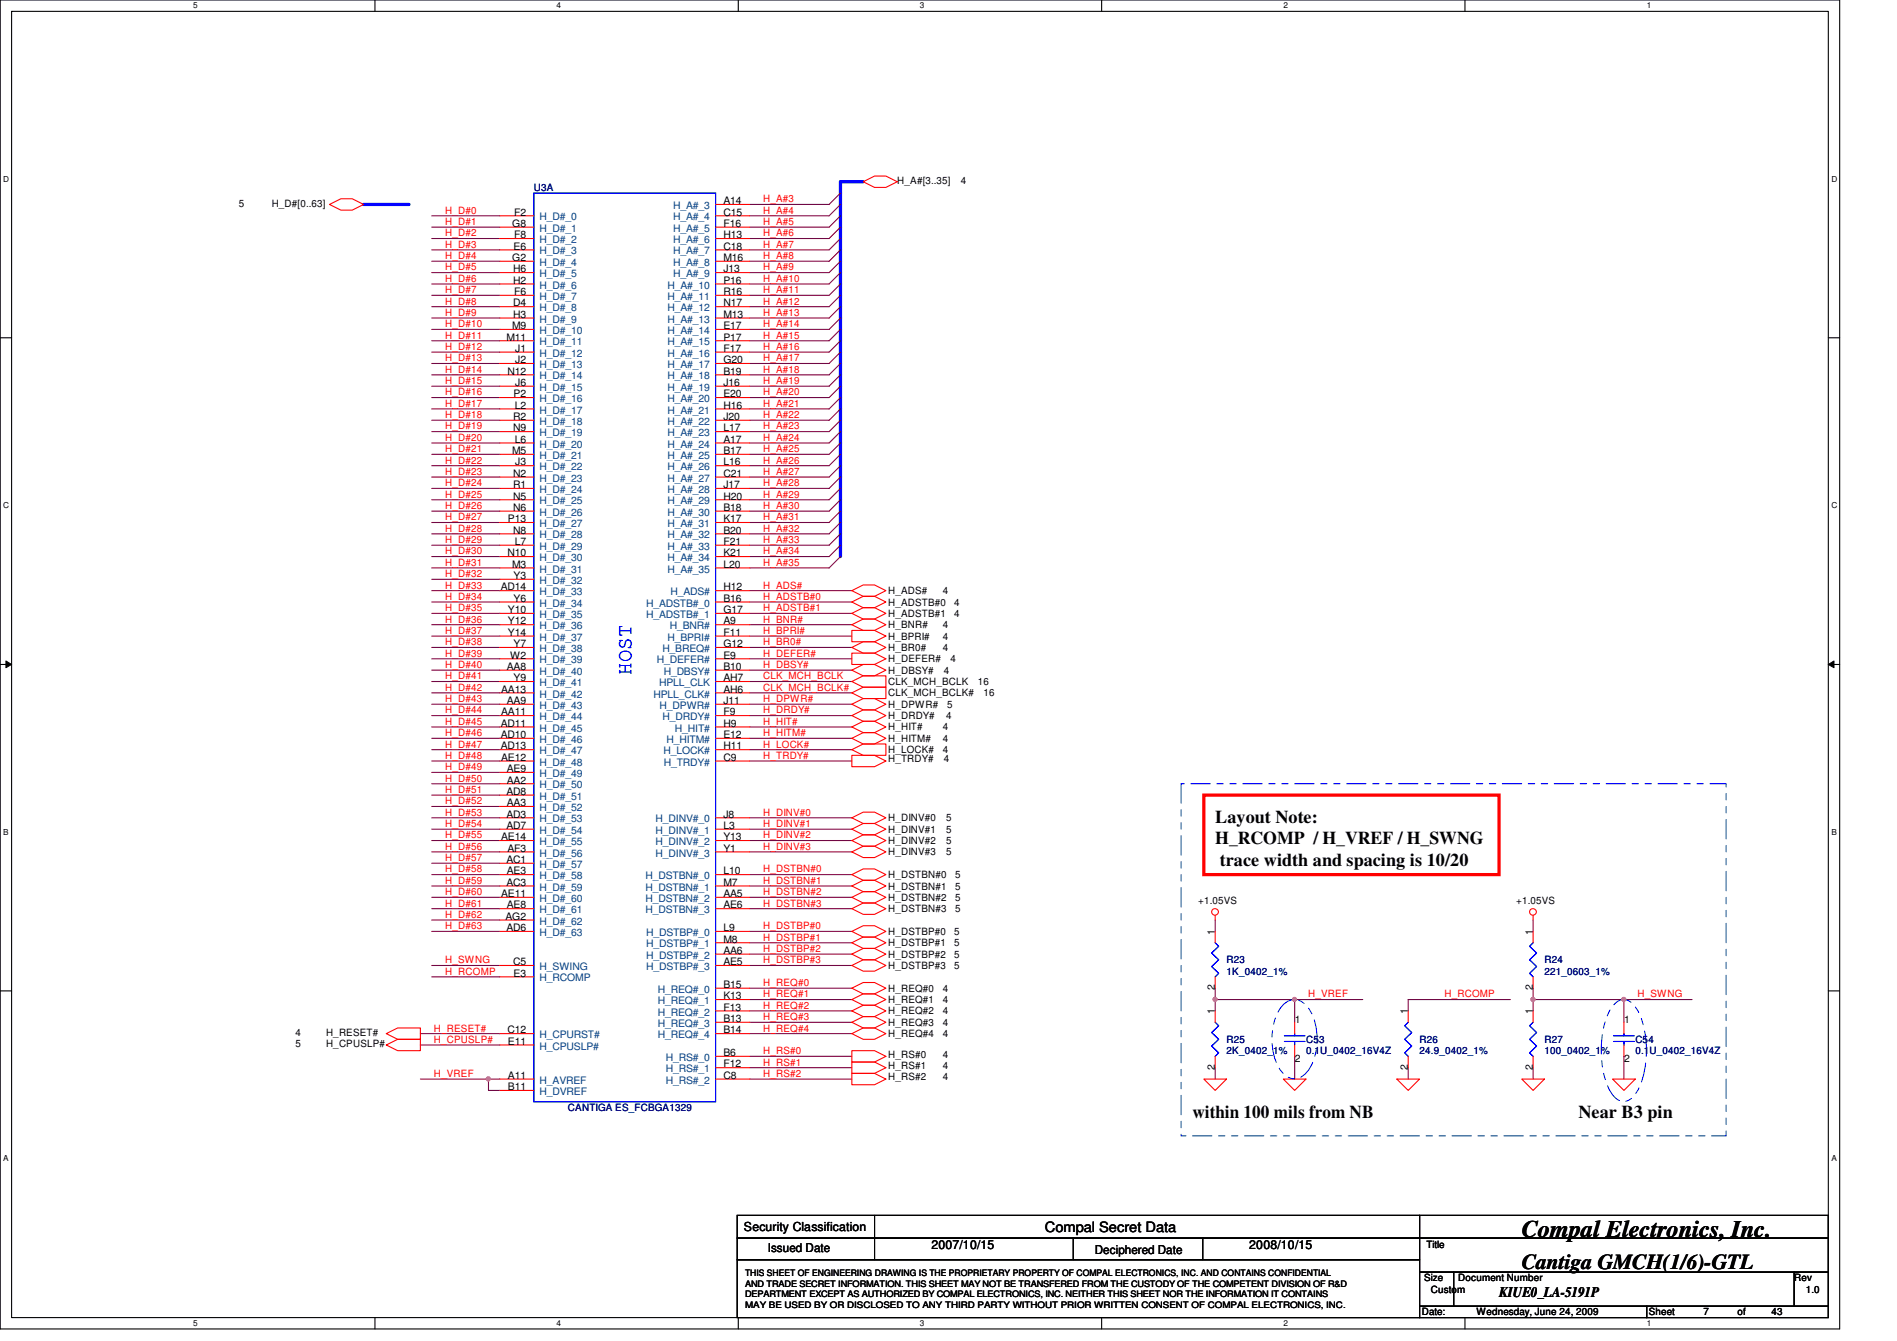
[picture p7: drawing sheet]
<svg xmlns="http://www.w3.org/2000/svg" width="297mm" height="210mm" viewBox="0 0 297 210" stroke-linecap="round" stroke-linejoin="round" font-family="sans-serif">
<defs><g id="words">
<text font-size="3.7" x="238.3" y="193.6">Compal Electronics, Inc.</text>
<text font-size="3.3" fill="#00f" x="98.9" y="105.6" transform="rotate(-90 98.9 105.6)">HOST</text>
<text font-size="3.3" x="238.3" y="198.6">Cantiga GMCH(1/6)-GTL</text>
<g font-size="2.8">
<text x="190.3" y="128.8">Layout Note:</text>
<text x="190.3" y="132.2">H_RCOMP / H_VREF / H_SWNG</text>
<text x="191" y="135.5">trace width and spacing is 10/20</text>
<text x="186.7" y="175">within 100 mils from NB</text>
<text x="247.2" y="175">Near B3 pin</text>
</g>
<text font-size="2.3" x="234.7" y="203">KIUE0_LA-5191P</text>
<text font-size="2.2" x="163.6" y="192.8">Compal Secret Data</text>
<g font-size="1.9">
<text x="116.5" y="192.7">Security Classification</text>
<text x="120.2" y="196">Issued Date</text>
<text x="145.8" y="195.6">2007/10/15</text>
<text x="171.4" y="196.2">Deciphered Date</text>
<text x="195.6" y="195.6">2008/10/15</text>
</g>
<g font-size="1.6" fill="#000080">
<text x="83.6" y="29.9">U3A</text>
<text x="192.1" y="150.8">R23</text>
<text x="192.1" y="152.6">1K_0402_1%</text>
<text x="241.8" y="150.8">R24</text>
<text x="241.8" y="152.6">221_0603_1%</text>
<text x="192.1" y="163.2">R25</text>
<text x="192.1" y="165">2K_0402_1%</text>
<text x="204.5" y="163.2">C53</text>
<text x="204.5" y="165">0.1U_0402_16V4Z</text>
<text x="222.3" y="163.2">R26</text>
<text x="222.3" y="165">24.9_0402_1%</text>
<text x="241.8" y="163.2">R27</text>
<text x="241.8" y="165">100_0402_1%</text>
<text x="256.1" y="163.2">C54</text>
<text x="256.1" y="165">0.1U_0402_16V4Z</text>
<text x="88.9" y="173.9">CANTIGA ES_FCBGA1329</text>
</g>
<g font-size="1.6">
<text x="140.5" y="28.8">H_A#[3..35]</text>
<text x="150.4" y="28.8">4</text>
<text x="37.4" y="32.4">5</text>
<text x="42.5" y="32.4">H_D#[0..63]</text>
<text x="80.2" y="35.5">G8</text>
<text x="80.5" y="33.7">F2</text>
<text x="113.3" y="32">A14</text>
<text x="113.3" y="33.7">C15</text>
<text x="113.3" y="35.5">F16</text>
<text x="80.2" y="40.9">G2</text>
<text x="80.4" y="39.1">E6</text>
<text x="80.5" y="37.3">F8</text>
<text x="113.3" y="37.3">H13</text>
<text x="113.3" y="39.1">C18</text>
<text x="113.3" y="40.9">M16</text>
<text x="80.3" y="42.6">H6</text>
<text x="80.3" y="44.4">H2</text>
<text x="80.3" y="48">D4</text>
<text x="80.5" y="46.2">F6</text>
<text x="113.3" y="42.6">J13</text>
<text x="113.3" y="44.4">P16</text>
<text x="113.3" y="46.2">R16</text>
<text x="113.3" y="48">N17</text>
<text x="79.3" y="53.3">M11</text>
<text x="80.2" y="51.5">M9</text>
<text x="80.3" y="49.7">H3</text>
<text x="113.3" y="49.7">M13</text>
<text x="113.3" y="51.5">E17</text>
<text x="113.3" y="53.3">P17</text>
<text x="79.5" y="58.6">N12</text>
<text x="80.7" y="55.1">J1</text>
<text x="80.7" y="56.9">J2</text>
<text x="113.3" y="55.1">F17</text>
<text x="113.3" y="56.9">G20</text>
<text x="113.3" y="58.6">B19</text>
<text x="80.3" y="65.7">R2</text>
<text x="80.4" y="62.2">P2</text>
<text x="80.6" y="64">L2</text>
<text x="80.7" y="60.4">J6</text>
<text x="113.3" y="60.4">J16</text>
<text x="113.3" y="62.2">E20</text>
<text x="113.3" y="64">H16</text>
<text x="113.3" y="65.7">J20</text>
<text x="80.2" y="71.1">M5</text>
<text x="80.3" y="67.5">N9</text>
<text x="80.6" y="69.3">L6</text>
<text x="113.3" y="67.5">L17</text>
<text x="113.3" y="69.3">A17</text>
<text x="113.3" y="71.1">B17</text>
<text x="80.3" y="74.6">N2</text>
<text x="80.3" y="76.4">R1</text>
<text x="80.7" y="72.9">J3</text>
<text x="113.3" y="72.9">L16</text>
<text x="113.3" y="74.6">C21</text>
<text x="113.3" y="76.4">J17</text>
<text x="79.5" y="81.7">P13</text>
<text x="80.3" y="78.2">N5</text>
<text x="80.3" y="80">N6</text>
<text x="80.3" y="83.5">N8</text>
<text x="113.3" y="78.2">H20</text>
<text x="113.3" y="80">B18</text>
<text x="113.3" y="81.7">K17</text>
<text x="113.3" y="83.5">B20</text>
<text x="79.5" y="87.1">N10</text>
<text x="80.2" y="88.9">M3</text>
<text x="80.6" y="85.3">L7</text>
<text x="113.3" y="85.3">F21</text>
<text x="113.3" y="87.1">K21</text>
<text x="113.3" y="88.9">L20</text>
<text x="78.4" y="92.4">AD14</text>
<text x="79.5" y="96">Y10</text>
<text x="80.4" y="90.6">Y3</text>
<text x="80.4" y="94.2">Y6</text>
<text x="113.3" y="92.4">H12</text>
<text x="113.3" y="94.2">B16</text>
<text x="113.3" y="96">G17</text>
<text x="139.1" y="94.8">H_ADSTB#0</text>
<text x="139.1" y="93">H_ADS#</text>
<text x="147.6" y="93">4</text>
<text x="149.4" y="94.8">4</text>
<text x="79.5" y="97.7">Y12</text>
<text x="79.5" y="99.5">Y14</text>
<text x="80.4" y="101.3">Y7</text>
<text x="113.3" y="97.7">A9</text>
<text x="113.3" y="99.5">F11</text>
<text x="113.3" y="101.3">G12</text>
<text x="139.1" y="101.9">H_BR0#</text>
<text x="139.1" y="100.1">H_BPRI#</text>
<text x="139.1" y="98.3">H_BNR#</text>
<text x="139.1" y="96.6">H_ADSTB#1</text>
<text x="147.6" y="101.9">4</text>
<text x="147.6" y="100.1">4</text>
<text x="147.6" y="98.3">4</text>
<text x="149.4" y="96.6">4</text>
<text x="79.4" y="104.9">AA8</text>
<text x="79.9" y="103.1">W2</text>
<text x="80.4" y="106.6">Y9</text>
<text x="113.3" y="106.6">AH7</text>
<text x="113.3" y="103.1">E9</text>
<text x="113.3" y="104.9">B10</text>
<text x="139.1" y="105.5">H_DBSY#</text>
<text x="139.1" y="103.7">H_DEFER#</text>
<text x="139.1" y="107.2">CLK_MCH_BCLK</text>
<text x="147.8" y="105.5">4</text>
<text x="148.8" y="103.7">4</text>
<text x="153.1" y="107.2">16</text>
<text x="78.4" y="113.7">AD11</text>
<text x="78.5" y="108.4">AA13</text>
<text x="78.5" y="112">AA11</text>
<text x="79.4" y="110.2">AA9</text>
<text x="113.3" y="112">F9</text>
<text x="113.3" y="113.7">H9</text>
<text x="113.3" y="108.4">AH6</text>
<text x="113.3" y="110.2">J11</text>
<text x="139.1" y="110.8">H_DPWR#</text>
<text x="139.1" y="112.6">H_DRDY#</text>
<text x="139.1" y="109">CLK_MCH_BCLK#</text>
<text x="148.2" y="112.6">4</text>
<text x="148.3" y="110.8">5</text>
<text x="154" y="109">16</text>
<text x="78.4" y="115.5">AD10</text>
<text x="78.4" y="117.3">AD13</text>
<text x="78.5" y="119.1">AE12</text>
<text x="113.3" y="115.5">E12</text>
<text x="113.3" y="117.3">H11</text>
<text x="113.3" y="119.1">C9</text>
<text x="139.1" y="117.9">H_LOCK#</text>
<text x="139.1" y="114.3">H_HIT#</text>
<text x="139.1" y="116.1">H_HITM#</text>
<text x="139.1" y="119.3">H_TRDY#</text>
<text x="147.6" y="117.9">4</text>
<text x="147.6" y="114.3">4</text>
<text x="147.6" y="116.1">4</text>
<text x="147.8" y="119.3">4</text>
<text x="79.3" y="124.4">AD8</text>
<text x="79.4" y="120.9">AE9</text>
<text x="79.4" y="122.6">AA2</text>
<text x="78.5" y="131.5">AE14</text>
<text x="79.3" y="128">AD3</text>
<text x="79.3" y="129.8">AD7</text>
<text x="79.4" y="126.2">AA3</text>
<text x="113.3" y="128">J8</text>
<text x="113.3" y="129.8">L3</text>
<text x="113.3" y="131.5">Y13</text>
<text x="139.1" y="128.6">H_DINV#0</text>
<text x="139.1" y="130.3">H_DINV#1</text>
<text x="148.2" y="128.6">5</text>
<text x="148.2" y="130.3">5</text>
<text x="79.3" y="135.1">AC1</text>
<text x="79.4" y="136.9">AE3</text>
<text x="79.5" y="133.3">AF3</text>
<text x="113.3" y="133.3">Y1</text>
<text x="113.3" y="136.9">L10</text>
<text x="139.1" y="137.5">H_DSTBN#0</text>
<text x="139.1" y="132.1">H_DINV#2</text>
<text x="139.1" y="133.9">H_DINV#3</text>
<text x="148.2" y="132.1">5</text>
<text x="148.2" y="133.9">5</text>
<text x="149.6" y="137.5">5</text>
<text x="78.5" y="140.4">AE11</text>
<text x="79.2" y="144">AG2</text>
<text x="79.3" y="138.6">AC3</text>
<text x="79.4" y="142.2">AE8</text>
<text x="113.3" y="138.6">M7</text>
<text x="113.3" y="140.4">AA5</text>
<text x="113.3" y="142.2">AE6</text>
<text x="139.1" y="139.2">H_DSTBN#1</text>
<text x="139.1" y="141">H_DSTBN#2</text>
<text x="139.1" y="142.8">H_DSTBN#3</text>
<text x="149.6" y="139.2">5</text>
<text x="149.6" y="141">5</text>
<text x="149.6" y="142.8">5</text>
<text x="187.6" y="141.6">+1.05VS</text>
<text x="237.4" y="141.6">+1.05VS</text>
<text x="79.3" y="145.8">AD6</text>
<text x="113.3" y="145.8">L9</text>
<text x="113.3" y="147.5">M8</text>
<text x="113.3" y="149.3">AA6</text>
<text x="139.1" y="146.3">H_DSTBP#0</text>
<text x="139.1" y="148.1">H_DSTBP#1</text>
<text x="139.1" y="149.9">H_DSTBP#2</text>
<text x="149.4" y="146.3">5</text>
<text x="149.4" y="148.1">5</text>
<text x="149.4" y="149.9">5</text>
<text x="190.2" y="146.3" transform="rotate(-90 190.2 146.3)">1</text>
<text x="240" y="146.3" transform="rotate(-90 240 146.3)">1</text>
<text x="80.3" y="151.1">C5</text>
<text x="80.4" y="152.9">E3</text>
<text x="113.3" y="154.6">B15</text>
<text x="113.3" y="151.1">AE5</text>
<text x="139.1" y="151.7">H_DSTBP#3</text>
<text x="139.1" y="155.2">H_REQ#0</text>
<text x="147.6" y="155.2">4</text>
<text x="149.4" y="151.7">5</text>
<text x="190.2" y="155" transform="rotate(-90 190.2 155)">2</text>
<text x="240" y="155" transform="rotate(-90 240 155)">2</text>
<text x="79.5" y="161.8">C12</text>
<text x="113.3" y="156.4">K13</text>
<text x="113.3" y="158.2">F13</text>
<text x="113.3" y="160">B13</text>
<text x="113.3" y="161.8">B14</text>
<text x="139.1" y="160.6">H_REQ#3</text>
<text x="139.1" y="158.8">H_REQ#2</text>
<text x="139.1" y="157">H_REQ#1</text>
<text x="147.6" y="160.6">4</text>
<text x="147.6" y="158.8">4</text>
<text x="147.6" y="157">4</text>
<text x="190.2" y="158.8" transform="rotate(-90 190.2 158.8)">1</text>
<text x="202.8" y="160.2">1</text>
<text x="220.5" y="158.8" transform="rotate(-90 220.5 158.8)">1</text>
<text x="240" y="158.8" transform="rotate(-90 240 158.8)">1</text>
<text x="254.3" y="160.2">1</text>
<text x="46.3" y="162.2">4</text>
<text x="46.3" y="164">5</text>
<text x="51.1" y="162.2">H_RESET#</text>
<text x="51.1" y="164">H_CPUSLP#</text>
<text x="79.5" y="163.5">E11</text>
<text x="113.3" y="165.3">B6</text>
<text x="113.3" y="167.1">F12</text>
<text x="139.1" y="162.3">H_REQ#4</text>
<text x="139.1" y="167.3">H_RS#1</text>
<text x="139.1" y="165.6">H_RS#0</text>
<text x="147.6" y="162.3">4</text>
<text x="147.6" y="167.3">4</text>
<text x="147.6" y="165.6">4</text>
<text x="190.2" y="167.5" transform="rotate(-90 190.2 167.5)">2</text>
<text x="202.8" y="166.2">2</text>
<text x="220.5" y="167.5" transform="rotate(-90 220.5 167.5)">2</text>
<text x="240" y="167.5" transform="rotate(-90 240 167.5)">2</text>
<text x="254.3" y="166.2">2</text>
<text x="79.5" y="168.9">A11</text>
<text x="79.5" y="170.6">B11</text>
<text x="113.3" y="168.9">C8</text>
<text x="139.1" y="169.1">H_RS#2</text>
<text x="147.6" y="169.1">4</text>
<text x="223.3" y="195.4">Title</text>
<text x="223" y="200.6">Size</text>
<text x="224.1" y="202.4">Custom</text>
<text x="228.3" y="200.6">Document Number</text>
<text x="281" y="200.6">Rev</text>
<text x="282.7" y="202.4">1.0</text>
<text x="222.6" y="205.9">Date:</text>
<text x="231.2" y="205.9">Wednesday, June 24, 2009</text>
<text x="258.2" y="205.9">Sheet</text>
<text x="266.7" y="205.9">7</text>
<text x="272.1" y="205.9">of</text>
<text x="277.4" y="205.9">43</text>
</g>
<g font-size="1.6" fill="#f00">
<text x="69.7" y="33.4">H_D#0</text>
<text x="69.7" y="35.2">H_D#1</text>
<text x="119.5" y="31.7">H_A#3</text>
<text x="119.5" y="33.4">H_A#4</text>
<text x="119.5" y="35.2">H_A#5</text>
<text x="69.7" y="40.6">H_D#4</text>
<text x="69.7" y="38.8">H_D#3</text>
<text x="69.7" y="37">H_D#2</text>
<text x="119.5" y="37">H_A#6</text>
<text x="119.5" y="38.8">H_A#7</text>
<text x="119.5" y="40.6">H_A#8</text>
<text x="69.7" y="47.7">H_D#8</text>
<text x="69.7" y="45.9">H_D#7</text>
<text x="69.7" y="44.1">H_D#6</text>
<text x="69.7" y="42.3">H_D#5</text>
<text x="119.5" y="45.9">H_A#11</text>
<text x="119.5" y="44.1">H_A#10</text>
<text x="119.5" y="47.7">H_A#12</text>
<text x="119.5" y="42.3">H_A#9</text>
<text x="69.7" y="49.4">H_D#9</text>
<text x="69.7" y="53">H_D#11</text>
<text x="69.7" y="51.2">H_D#10</text>
<text x="119.5" y="49.4">H_A#13</text>
<text x="119.5" y="53">H_A#15</text>
<text x="119.5" y="51.2">H_A#14</text>
<text x="69.7" y="58.3">H_D#14</text>
<text x="69.7" y="56.6">H_D#13</text>
<text x="69.7" y="54.8">H_D#12</text>
<text x="119.5" y="56.6">H_A#17</text>
<text x="119.5" y="58.3">H_A#18</text>
<text x="119.5" y="54.8">H_A#16</text>
<text x="69.7" y="60.1">H_D#15</text>
<text x="69.7" y="61.9">H_D#16</text>
<text x="69.7" y="65.4">H_D#18</text>
<text x="69.7" y="63.7">H_D#17</text>
<text x="119.5" y="63.7">H_A#21</text>
<text x="119.5" y="61.9">H_A#20</text>
<text x="119.5" y="65.4">H_A#22</text>
<text x="119.5" y="60.1">H_A#19</text>
<text x="69.7" y="70.8">H_D#21</text>
<text x="69.7" y="67.2">H_D#19</text>
<text x="69.7" y="69">H_D#20</text>
<text x="119.5" y="67.2">H_A#23</text>
<text x="119.5" y="70.8">H_A#25</text>
<text x="119.5" y="69">H_A#24</text>
<text x="69.7" y="77.9">H_D#25</text>
<text x="69.7" y="72.6">H_D#22</text>
<text x="69.7" y="74.3">H_D#23</text>
<text x="69.7" y="76.1">H_D#24</text>
<text x="119.5" y="72.6">H_A#26</text>
<text x="119.5" y="74.3">H_A#27</text>
<text x="119.5" y="76.1">H_A#28</text>
<text x="119.5" y="77.9">H_A#29</text>
<text x="69.7" y="79.7">H_D#26</text>
<text x="69.7" y="83.2">H_D#28</text>
<text x="69.7" y="81.4">H_D#27</text>
<text x="119.5" y="83.2">H_A#32</text>
<text x="119.5" y="81.4">H_A#31</text>
<text x="119.5" y="79.7">H_A#30</text>
<text x="69.7" y="86.8">H_D#30</text>
<text x="69.7" y="85">H_D#29</text>
<text x="69.7" y="88.6">H_D#31</text>
<text x="119.5" y="85">H_A#33</text>
<text x="119.5" y="86.8">H_A#34</text>
<text x="119.5" y="88.6">H_A#35</text>
<text x="69.7" y="92.1">H_D#33</text>
<text x="69.7" y="90.3">H_D#32</text>
<text x="69.7" y="95.7">H_D#35</text>
<text x="69.7" y="93.9">H_D#34</text>
<text x="119.5" y="95.7">H_ADSTB#1</text>
<text x="119.5" y="92.1">H_ADS#</text>
<text x="119.5" y="93.9">H_ADSTB#0</text>
<text x="69.7" y="97.5">H_D#36</text>
<text x="69.7" y="101">H_D#38</text>
<text x="69.7" y="99.2">H_D#37</text>
<text x="119.5" y="101">H_BR0#</text>
<text x="119.5" y="99.2">H_BPRI#</text>
<text x="119.5" y="97.5">H_BNR#</text>
<text x="69.7" y="106.3">H_D#41</text>
<text x="69.7" y="102.8">H_D#39</text>
<text x="69.7" y="104.6">H_D#40</text>
<text x="119.5" y="102.8">H_DEFER#</text>
<text x="119.5" y="106.3">CLK_MCH_BCLK</text>
<text x="119.5" y="104.6">H_DBSY#</text>
<text x="69.7" y="108.1">H_D#42</text>
<text x="69.7" y="113.5">H_D#45</text>
<text x="69.7" y="111.7">H_D#44</text>
<text x="69.7" y="109.9">H_D#43</text>
<text x="119.5" y="108.1">CLK_MCH_BCLK#</text>
<text x="119.5" y="113.5">H_HIT#</text>
<text x="119.5" y="111.7">H_DRDY#</text>
<text x="119.5" y="109.9">H_DPWR#</text>
<text x="69.7" y="115.2">H_D#46</text>
<text x="69.7" y="118.8">H_D#48</text>
<text x="69.7" y="117">H_D#47</text>
<text x="119.5" y="117">H_LOCK#</text>
<text x="119.5" y="115.2">H_HITM#</text>
<text x="119.5" y="118.8">H_TRDY#</text>
<text x="69.7" y="125.9">H_D#52</text>
<text x="69.7" y="124.1">H_D#51</text>
<text x="69.7" y="120.6">H_D#49</text>
<text x="69.7" y="122.3">H_D#50</text>
<text x="69.7" y="127.7">H_D#53</text>
<text x="69.7" y="129.5">H_D#54</text>
<text x="69.7" y="131.2">H_D#55</text>
<text x="119.5" y="129.5">H_DINV#1</text>
<text x="119.5" y="127.7">H_DINV#0</text>
<text x="119.5" y="131.2">H_DINV#2</text>
<text x="69.7" y="136.6">H_D#58</text>
<text x="69.7" y="134.8">H_D#57</text>
<text x="69.7" y="133">H_D#56</text>
<text x="119.5" y="133">H_DINV#3</text>
<text x="119.5" y="136.6">H_DSTBN#0</text>
<text x="69.7" y="143.7">H_D#62</text>
<text x="69.7" y="140.1">H_D#60</text>
<text x="69.7" y="138.3">H_D#59</text>
<text x="69.7" y="141.9">H_D#61</text>
<text x="119.5" y="138.3">H_DSTBN#1</text>
<text x="119.5" y="141.9">H_DSTBN#3</text>
<text x="119.5" y="140.1">H_DSTBN#2</text>
<text x="69.7" y="145.5">H_D#63</text>
<text x="119.5" y="145.5">H_DSTBP#0</text>
<text x="119.5" y="149">H_DSTBP#2</text>
<text x="119.5" y="147.2">H_DSTBP#1</text>
<text x="69.7" y="150.8">H_SWNG</text>
<text x="69.7" y="152.6">H_RCOMP</text>
<text x="119.5" y="150.8">H_DSTBP#3</text>
<text x="119.5" y="154.3">H_REQ#0</text>
<text x="67.9" y="161.5">H_RESET#</text>
<text x="119.5" y="159.7">H_REQ#3</text>
<text x="119.5" y="161.5">H_REQ#4</text>
<text x="119.5" y="157.9">H_REQ#2</text>
<text x="119.5" y="156.1">H_REQ#1</text>
<text x="204.8" y="156.1">H_VREF</text>
<text x="226.2" y="156.1">H_RCOMP</text>
<text x="256.4" y="156.1">H_SWNG</text>
<text x="67.9" y="163.2">H_CPUSLP#</text>
<text x="119.5" y="165">H_RS#0</text>
<text x="119.5" y="166.8">H_RS#1</text>
<text x="67.9" y="168.6">H_VREF</text>
<text x="119.5" y="168.6">H_RS#2</text>
</g>
<g font-size="1.6" fill="#004080">
<text x="84.5" y="34.5">H_D#_0</text>
<text x="105.4" y="32.7">H_A#_3</text>
<text x="105.4" y="34.5">H_A#_4</text>
<text x="84.5" y="36.3">H_D#_1</text>
<text x="84.5" y="38.1">H_D#_2</text>
<text x="84.5" y="39.8">H_D#_3</text>
<text x="84.5" y="41.6">H_D#_4</text>
<text x="105.4" y="36.3">H_A#_5</text>
<text x="105.4" y="38.1">H_A#_6</text>
<text x="105.4" y="39.8">H_A#_7</text>
<text x="105.4" y="41.6">H_A#_8</text>
<text x="84.5" y="43.4">H_D#_5</text>
<text x="84.5" y="45.2">H_D#_6</text>
<text x="84.5" y="46.9">H_D#_7</text>
<text x="104.5" y="45.2">H_A#_10</text>
<text x="104.5" y="46.9">H_A#_11</text>
<text x="105.4" y="43.4">H_A#_9</text>
<text x="84.5" y="48.7">H_D#_8</text>
<text x="84.5" y="50.5">H_D#_9</text>
<text x="84.5" y="52.3">H_D#_10</text>
<text x="104.5" y="48.7">H_A#_12</text>
<text x="104.5" y="50.5">H_A#_13</text>
<text x="104.5" y="52.3">H_A#_14</text>
<text x="84.5" y="54.1">H_D#_11</text>
<text x="84.5" y="55.8">H_D#_12</text>
<text x="84.5" y="57.6">H_D#_13</text>
<text x="84.5" y="59.4">H_D#_14</text>
<text x="104.5" y="54.1">H_A#_15</text>
<text x="104.5" y="55.8">H_A#_16</text>
<text x="104.5" y="57.6">H_A#_17</text>
<text x="104.5" y="59.4">H_A#_18</text>
<text x="84.5" y="61.2">H_D#_15</text>
<text x="84.5" y="62.9">H_D#_16</text>
<text x="84.5" y="64.7">H_D#_17</text>
<text x="104.5" y="61.2">H_A#_19</text>
<text x="104.5" y="62.9">H_A#_20</text>
<text x="104.5" y="64.7">H_A#_21</text>
<text x="84.5" y="66.5">H_D#_18</text>
<text x="84.5" y="68.3">H_D#_19</text>
<text x="84.5" y="70.1">H_D#_20</text>
<text x="84.5" y="71.8">H_D#_21</text>
<text x="104.5" y="66.5">H_A#_22</text>
<text x="104.5" y="68.3">H_A#_23</text>
<text x="104.5" y="70.1">H_A#_24</text>
<text x="104.5" y="71.8">H_A#_25</text>
<text x="84.5" y="73.6">H_D#_22</text>
<text x="84.5" y="75.4">H_D#_23</text>
<text x="84.5" y="77.2">H_D#_24</text>
<text x="104.5" y="73.6">H_A#_26</text>
<text x="104.5" y="75.4">H_A#_27</text>
<text x="104.5" y="77.2">H_A#_28</text>
<text x="84.5" y="79">H_D#_25</text>
<text x="84.5" y="80.7">H_D#_26</text>
<text x="84.5" y="82.5">H_D#_27</text>
<text x="104.5" y="79">H_A#_29</text>
<text x="104.5" y="80.7">H_A#_30</text>
<text x="104.5" y="82.5">H_A#_31</text>
<text x="84.5" y="84.3">H_D#_28</text>
<text x="84.5" y="86.1">H_D#_29</text>
<text x="84.5" y="87.8">H_D#_30</text>
<text x="84.5" y="89.6">H_D#_31</text>
<text x="104.5" y="84.3">H_A#_32</text>
<text x="104.5" y="86.1">H_A#_33</text>
<text x="104.5" y="87.8">H_A#_34</text>
<text x="104.5" y="89.6">H_A#_35</text>
<text x="84.5" y="91.4">H_D#_32</text>
<text x="84.5" y="93.2">H_D#_33</text>
<text x="84.5" y="95">H_D#_34</text>
<text x="101.2" y="95">H_ADSTB#_0</text>
<text x="105" y="93.2">H_ADS#</text>
<text x="84.5" y="96.7">H_D#_35</text>
<text x="84.5" y="98.5">H_D#_36</text>
<text x="84.5" y="100.3">H_D#_37</text>
<text x="101.2" y="96.7">H_ADSTB#_1</text>
<text x="104.5" y="100.3">H_BPRI#</text>
<text x="104.9" y="98.5">H_BNR#</text>
<text x="84.5" y="102.1">H_D#_38</text>
<text x="84.5" y="103.8">H_D#_39</text>
<text x="84.5" y="105.6">H_D#_40</text>
<text x="84.5" y="107.4">H_D#_41</text>
<text x="102.9" y="103.8">H_DEFER#</text>
<text x="103.2" y="107.4">HPLL_CLK</text>
<text x="103.7" y="102.1">H_BREQ#</text>
<text x="103.9" y="105.6">H_DBSY#</text>
<text x="84.5" y="109.2">H_D#_42</text>
<text x="84.5" y="111">H_D#_43</text>
<text x="84.5" y="112.7">H_D#_44</text>
<text x="102.3" y="109.2">HPLL_CLK#</text>
<text x="103.3" y="111">H_DPWR#</text>
<text x="103.8" y="112.7">H_DRDY#</text>
<text x="84.5" y="114.5">H_D#_45</text>
<text x="84.5" y="116.3">H_D#_46</text>
<text x="84.5" y="118.1">H_D#_47</text>
<text x="84.5" y="119.8">H_D#_48</text>
<text x="103.9" y="118.1">H_LOCK#</text>
<text x="103.9" y="119.8">H_TRDY#</text>
<text x="104.3" y="116.3">H_HITM#</text>
<text x="105.7" y="114.5">H_HIT#</text>
<text x="84.5" y="121.6">H_D#_49</text>
<text x="84.5" y="123.4">H_D#_50</text>
<text x="84.5" y="125.2">H_D#_51</text>
<text x="84.5" y="127">H_D#_52</text>
<text x="84.5" y="128.7">H_D#_53</text>
<text x="84.5" y="130.5">H_D#_54</text>
<text x="102.7" y="128.7">H_DINV#_0</text>
<text x="102.7" y="130.5">H_DINV#_1</text>
<text x="84.5" y="132.3">H_D#_55</text>
<text x="84.5" y="134.1">H_D#_56</text>
<text x="84.5" y="135.8">H_D#_57</text>
<text x="84.5" y="137.6">H_D#_58</text>
<text x="101.1" y="137.6">H_DSTBN#_0</text>
<text x="102.7" y="132.3">H_DINV#_2</text>
<text x="102.7" y="134.1">H_DINV#_3</text>
<text x="84.5" y="139.4">H_D#_59</text>
<text x="84.5" y="141.2">H_D#_60</text>
<text x="84.5" y="143">H_D#_61</text>
<text x="101.1" y="139.4">H_DSTBN#_1</text>
<text x="101.1" y="141.2">H_DSTBN#_2</text>
<text x="101.1" y="143">H_DSTBN#_3</text>
<text x="84.5" y="144.7">H_D#_62</text>
<text x="84.5" y="146.5">H_D#_63</text>
<text x="101.2" y="146.5">H_DSTBP#_0</text>
<text x="101.2" y="148.3">H_DSTBP#_1</text>
<text x="84.5" y="151.8">H_SWING</text>
<text x="84.5" y="153.6">H_RCOMP</text>
<text x="101.2" y="150.1">H_DSTBP#_2</text>
<text x="101.2" y="151.8">H_DSTBP#_3</text>
<text x="103" y="155.4">H_REQ#_0</text>
<text x="103" y="157.2">H_REQ#_1</text>
<text x="103" y="159">H_REQ#_2</text>
<text x="103" y="160.7">H_REQ#_3</text>
<text x="84.5" y="162.5">H_CPURST#</text>
<text x="84.5" y="164.3">H_CPUSLP#</text>
<text x="103" y="162.5">H_REQ#_4</text>
<text x="104.3" y="166.1">H_RS#_0</text>
<text x="104.3" y="167.9">H_RS#_1</text>
<text x="84.5" y="169.6">H_AVREF</text>
<text x="84.5" y="171.4">H_DVREF</text>
<text x="104.3" y="169.6">H_RS#_2</text>
</g>
<g font-size="1.4">
<text x="116.7" y="199.7">THIS SHEET OF ENGINEERING DRAWING IS THE PROPRIETARY PROPERTY OF COMPAL ELECTRONICS, INC. AND CONTAINS CONFIDENTIAL</text>
<text x="116.7" y="201.4">AND TRADE SECRET INFORMATION. THIS SHEET MAY NOT BE TRANSFERED FROM THE CUSTODY OF THE COMPETENT DIVISION OF R&amp;D</text>
<text x="116.7" y="203">DEPARTMENT EXCEPT AS AUTHORIZED BY COMPAL ELECTRONICS, INC. NEITHER THIS SHEET NOR THE INFORMATION IT CONTAINS</text>
<text x="116.7" y="204.7">MAY BE USED BY OR DISCLOSED TO ANY THIRD PARTY WITHOUT PRIOR WRITTEN CONSENT OF COMPAL ELECTRONICS, INC.</text>
</g>
<g font-size="1.3">
<text x="30.3" y="1.3">5</text>
<text x="87.2" y="1.3">4</text>
<text x="144.1" y="1.3">3</text>
<text x="201" y="1.3">2</text>
<text x="257.8" y="1.3">1</text>
<text x=".5" y="28.4">D</text>
<text x="286.8" y="28.4">D</text>
<text x=".5" y="79.5">C</text>
<text x="286.8" y="79.5">C</text>
<text x=".5" y="130.7">B</text>
<text x="286.8" y="130.7">B</text>
<text x=".5" y="181.8">A</text>
<text x="286.8" y="181.8">A</text>
<text x="30.3" y="207.6">5</text>
<text x="87.2" y="207.6">4</text>
<text x="144.1" y="207.6">3</text>
<text x="201" y="207.6">2</text>
<text x="257.8" y="207.6">1</text>
</g>
</g></defs>
<path d="M0 0h288.1v208h-288.1zM1.8 1.8h284.5v204.4h-284.5z" fill="none" stroke="#000" stroke-width=".17"/>
<g fill="#fff">
<path d="M30.3 .2h.6v1.4h-.6z"/>
<path d="M30.3 206.4h.6v1.4h-.6z"/>
</g>
<path d="M58.7 0v1.8M58.7 206.2v1.8" fill="none" stroke="#000" stroke-width=".17"/>
<g fill="#fff">
<path d="M87.2 .2h.6v1.4h-.6z"/>
<path d="M87.2 206.4h.6v1.4h-.6z"/>
</g>
<path d="M115.6 0v1.8M115.6 206.2v1.8" fill="none" stroke="#000" stroke-width=".17"/>
<g fill="#fff">
<path d="M144.1 .2h.6v1.4h-.6z"/>
<path d="M144.1 206.4h.6v1.4h-.6z"/>
</g>
<path d="M172.5 0v1.8M172.5 206.2v1.8" fill="none" stroke="#000" stroke-width=".17"/>
<g fill="#fff">
<path d="M200.9 .2h.7v1.4h-.7z"/>
<path d="M200.9 206.4h.7v1.4h-.7z"/>
</g>
<path d="M229.4 0v1.8M229.4 206.2v1.8" fill="none" stroke="#000" stroke-width=".17"/>
<g fill="#fff">
<path d="M257.8 .2h.7v1.4h-.7z"/>
<path d="M257.8 206.4h.7v1.4h-.7z"/>
<path d="M.5 27.3h.9v1.4h-.9z"/>
<path d="M286.8 27.3h.8v1.4h-.8z"/>
<path d="M.5 78.4h.9v1.4h-.9z"/>
<path d="M286.8 78.4h.8v1.4h-.8z"/>
</g>
<path d="M0 52.9h1.8M286.3 52.9h1.8" fill="none" stroke="#000" stroke-width=".17"/>
<g fill="#fff">
<path d="M.5 129.5h.8v1.4h-.8z"/>
<path d="M286.8 129.5h.8v1.4h-.8z"/>
</g>
<path d="M0 104h1.8M286.3 104h1.8" fill="none" stroke="#000" stroke-width=".17"/>
<path d="M.9 103.5l.9 .5-.9 .5zM286.3 104l.9-.5v1z" fill="#000"/>
<path d="M.9 103.5l.9 .5-.9 .5zM286.3 104l.9-.5v1z" fill="none" stroke="#000" stroke-width=".16"/>
<g fill="#fff">
<path d="M.5 180.6h.8v1.4h-.8z"/>
<path d="M286.8 180.6h.8v1.4h-.8z"/>
</g>
<path d="M0 155.1h1.8M286.3 155.1h1.8" fill="none" stroke="#000" stroke-width=".17"/>
<path d="M65.8 163.6h12.5M65.8 161.8h12.5M78.3 168.9h-1.8v1.8" fill="none" stroke="#800040" stroke-width=".17"/>
<circle cx="76.5" cy="168.9" r=".32" fill="#f0f"/>
<circle cx="76.5" cy="168.9" r=".32" fill="none" stroke="#f0f" stroke-width=".17"/>
<g fill="none" stroke="#800040" stroke-width=".17">
<path d="M67.6 39.1h10.7M67.6 33.8h10.7M67.6 37.3h10.7M67.6 35.6h10.7M67.6 58.7h10.7M67.6 49.8h10.7M67.6 40.9h10.7M67.6 48h10.7M67.6 56.9h10.7M67.6 46.2h10.7M67.6 53.3h10.7M67.6 51.6h10.7"/>
<path d="M67.6 44.4h10.7M67.6 55.1h10.7M67.6 42.7h10.7M67.6 60.4h10.7M67.6 71.1h10.7M67.6 78.2h10.7M67.6 67.6h10.7M67.6 62.2h10.7M67.6 69.3h10.7M67.6 72.9h10.7M67.6 65.8h10.7M67.6 74.7h10.7"/>
<path d="M67.6 76.5h10.7M67.6 64h10.7M67.6 87.1h10.7M67.6 80h10.7M67.6 92.5h10.7M67.6 97.8h10.7M67.6 85.3h10.7M67.6 83.6h10.7M67.6 81.8h10.7M67.6 88.9h10.7M67.6 90.7h10.7M67.6 96h10.7"/>
<path d="M67.6 99.6h10.7M67.6 94.2h10.7M67.6 106.7h10.7M67.6 115.6h10.7M67.6 108.5h10.7M67.6 113.8h10.7M67.6 112h10.7M67.6 103.1h10.7M67.6 119.1h10.7M67.6 117.3h10.7M67.6 110.2h10.7M67.6 104.9h10.7"/>
<path d="M67.6 101.3h10.7M67.6 128h10.7M67.6 136.9h10.7M67.6 126.2h10.7M67.6 135.1h10.7M67.6 138.7h10.7M67.6 129.8h10.7M67.6 131.6h10.7M67.6 133.3h10.7M67.6 124.5h10.7M67.6 120.9h10.7M67.6 122.7h10.7"/>
<path d="M67.6 144h10.7M67.6 140.5h10.7M67.6 142.2h10.7M67.6 151.1h10.7M190.3 154.7v1.8M190.3 156.5v1.7M190.3 156.5h12.4M236.5 156.5h-16v1.7M240.1 154.7v3.5M240.1 144v1.8M254.3 156.5v3.5M240.1 167.1v1.8"/>
<path d="M254.3 165.3v3.6"/>
</g>
<circle cx="202.7" cy="156.4" r=".32" fill="#f0f"/>
<circle cx="202.7" cy="156.4" r=".32" fill="none" stroke="#f0f" stroke-width=".17"/>
<circle cx="190.3" cy="156.4" r=".32" fill="#f0f"/>
<circle cx="190.3" cy="156.4" r=".32" fill="none" stroke="#f0f" stroke-width=".17"/>
<path d="M240.1 156.5h14.2" fill="none" stroke="#800040" stroke-width=".17"/>
<circle cx="254.3" cy="156.4" r=".32" fill="#f0f"/>
<circle cx="254.3" cy="156.4" r=".32" fill="none" stroke="#f0f" stroke-width=".17"/>
<circle cx="240" cy="156.4" r=".32" fill="#f0f"/>
<circle cx="240" cy="156.4" r=".32" fill="none" stroke="#f0f" stroke-width=".17"/>
<g fill="none" stroke="#800040" stroke-width=".17">
<path d="M131.6 30.2l-1.8 1.8h-12.4M131.6 32l-1.8 1.8h-12.4M131.6 33.8l-1.8 1.8h-12.4M131.6 35.6l-1.8 1.7h-12.4M131.6 37.3l-1.8 1.8h-12.4M131.6 39.1l-1.8 1.8h-12.4M131.6 44.4l-1.8 1.8h-12.4M131.6 42.7l-1.8 1.7h-12.4M131.6 46.2l-1.8 1.8h-12.4M131.6 40.9l-1.8 1.8h-12.4M131.6 48l-1.8 1.8h-12.4M131.6 51.6l-1.8 1.7h-12.4"/>
<path d="M131.6 55.1l-1.8 1.8h-12.4M131.6 49.8l-1.8 1.8h-12.4M131.6 56.9l-1.8 1.8h-12.4M131.6 58.7l-1.8 1.7h-12.4M131.6 53.3l-1.8 1.8h-12.4M131.6 62.2l-1.8 1.8h-12.4M131.6 60.4l-1.8 1.8h-12.4M131.6 64l-1.8 1.8h-12.4M131.6 71.1l-1.8 1.8h-12.4M131.6 65.8l-1.8 1.8h-12.4M131.6 69.3l-1.8 1.8h-12.4M131.6 72.9l-1.8 1.8h-12.4"/>
<path d="M131.6 67.6l-1.8 1.7h-12.4M131.6 74.7l-1.8 1.8h-12.4M131.6 78.2l-1.8 1.8h-12.4M131.6 76.5l-1.8 1.7h-12.4M117.4 96h16M117.4 92.5h16M117.4 99.6h16M117.4 94.2h16M117.4 97.8h16M131.6 83.6l-1.8 1.7h-12.4M131.6 85.3l-1.8 1.8h-12.4M131.6 81.8l-1.8 1.8h-12.4"/>
<path d="M131.6 87.1l-1.8 1.8h-12.4M131.6 80l-1.8 1.8h-12.4M117.4 108.5h16M117.4 117.3h16M117.4 115.6h16M117.4 103.1h16M117.4 106.7h16M117.4 101.3h16M117.4 113.8h16M117.4 104.9h16M117.4 112h16M117.4 110.2h16"/>
<path d="M117.4 119.1h16M117.4 129.8h16M117.4 133.3h16M117.4 128h16M117.4 131.6h16M117.4 138.7h16M117.4 136.9h16M67.6 152.9h10.7M67.6 145.8h10.7M117.4 142.2h16M117.4 140.5h16M117.4 145.8h16"/>
<path d="M117.4 149.3h16M117.4 147.6h16M117.4 151.1h16M117.4 154.7h16M117.4 158.2h16M117.4 156.5h16M190.3 144v1.8M213.4 156.5h-10.7v3.5M254.3 156.5h10.6M65.8 168.9h10.7M76.5 170.7h1.8M117.4 160h16"/>
<path d="M117.4 161.8h16M117.4 165.3h16M117.4 168.9h16M117.4 167.1h16M190.3 167.1v1.8M202.7 165.3v3.6M220.5 167.1v1.8"/>
</g>
<path d="M56.9 32h7.1M135.2 28.4h-3.6v58.7" fill="none" stroke="#00f" stroke-width=".51"/>
<g fill="none" stroke="#f00" stroke-width=".17">
<path d="M51.6 32l1.8-.9h1.8l1.7 .9-1.7 .9h-1.8zM78.3 33.8h5.3M78.3 35.6h5.3M78.3 37.3h5.3M78.3 39.1h5.3M112 32h5.4M112 33.8h5.4M112 35.6h5.4M112 37.3h5.4M112 39.1h5.4M135.2 28.4l1.7-.8h1.8l1.8 .8-1.8 .9h-1.8zM78.3 40.9h5.3"/>
<path d="M78.3 42.7h5.3M78.3 44.4h5.3M78.3 46.2h5.3M78.3 48h5.3M78.3 49.8h5.3M78.3 51.6h5.3M78.3 53.3h5.3M78.3 55.1h5.3M78.3 56.9h5.3M78.3 58.7h5.3M112 40.9h5.4M112 42.7h5.4"/>
<path d="M112 44.4h5.4M112 46.2h5.4M112 48h5.4M112 49.8h5.4M112 51.6h5.4M112 53.3h5.4M112 55.1h5.4M112 56.9h5.4M112 58.7h5.4M78.3 60.4h5.3M78.3 62.2h5.3M78.3 64h5.3"/>
<path d="M78.3 65.8h5.3M78.3 67.6h5.3M78.3 69.3h5.3M78.3 71.1h5.3M78.3 72.9h5.3M78.3 74.7h5.3M78.3 76.5h5.3M78.3 78.2h5.3M112 60.4h5.4M112 62.2h5.4M112 64h5.4M112 65.8h5.4"/>
<path d="M112 67.6h5.4M112 69.3h5.4M112 71.1h5.4M112 72.9h5.4M112 74.7h5.4M112 76.5h5.4M112 78.2h5.4M78.3 80h5.3M78.3 81.8h5.3M78.3 83.6h5.3M78.3 85.3h5.3M78.3 87.1h5.3"/>
<path d="M78.3 88.9h5.3M78.3 92.5h5.3M78.3 94.2h5.3M78.3 96h5.3M78.3 97.8h5.3M78.3 99.6h5.3M78.3 90.7h5.3M112 80h5.4M112 81.8h5.4M112 83.6h5.4M112 85.3h5.4M112 87.1h5.4"/>
<path d="M112 88.9h5.4M112 92.5h5.4M112 94.2h5.4M112 96h5.4M112 97.8h5.4M112 99.6h5.4M133.4 98.7h3.5l1.8 .9-1.8 .9h-3.5zM133.4 94.2l1.8-.9h1.7l1.8 .9-1.8 .9h-1.7zM133.4 92.5l1.8-.9h1.7l1.8 .9-1.8 .8h-1.7zM133.4 97.8l1.8-.9h1.7l1.8 .9-1.8 .9h-1.7zM133.4 96l1.8-.9h1.7l1.8 .9-1.8 .9h-1.7zM78.3 101.3h5.3"/>
<path d="M78.3 103.1h5.3M78.3 104.9h5.3M78.3 106.7h5.3M78.3 108.5h5.3M78.3 110.2h5.3M78.3 112h5.3M78.3 113.8h5.3M78.3 115.6h5.3M78.3 117.3h5.3M78.3 119.1h5.3M112 101.3h5.4M112 103.1h5.4"/>
<path d="M112 104.9h5.4M112 106.7h5.4M112 108.5h5.4M112 110.2h5.4M112 112h5.4M112 113.8h5.4M112 115.6h5.4M112 117.3h5.4M112 119.1h5.4M133.4 102.2h3.5l1.8 .9-1.8 .9h-3.5zM133.4 118.2h3.5l1.8 .9-1.8 .9h-3.5zM133.4 104.9l1.8-.9h1.7l1.8 .9-1.8 .9h-1.7z"/>
<path d="M133.4 110.2l1.8-.9h1.7l1.8 .9-1.8 .9h-1.7zM133.4 117.3l1.8-.8h3.5v1.7h-3.5zM133.4 101.3l1.8-.8h1.7l1.8 .8-1.8 .9h-1.7zM133.4 112l1.8-.9h1.7l1.8 .9-1.8 .9h-1.7zM133.4 106.7l1.8-.9h3.5v1.8h-3.5zM133.4 108.5l1.8-.9h3.5v1.7h-3.5zM133.4 113.8l1.8-.9h1.7l1.8 .9-1.8 .9h-1.7zM133.4 115.6l1.8-.9h1.7l1.8 .9-1.8 .9h-1.7zM78.3 128h5.3M78.3 129.8h5.3M78.3 131.6h5.3M78.3 133.3h5.3"/>
<path d="M78.3 136.9h5.3M78.3 138.7h5.3M78.3 120.9h5.3M78.3 122.7h5.3M78.3 124.5h5.3M78.3 126.2h5.3M78.3 135.1h5.3M112 128h5.4M112 129.8h5.4M112 131.6h5.4M112 133.3h5.4M112 136.9h5.4"/>
<path d="M112 138.7h5.4M133.4 136.9l1.8-.9h1.7l1.8 .9-1.8 .9h-1.7zM133.4 138.7l1.8-.9h1.7l1.8 .9-1.8 .9h-1.7zM133.4 128l1.8-.9h1.7l1.8 .9-1.8 .9h-1.7zM133.4 129.8l1.8-.9h1.7l1.8 .9-1.8 .9h-1.7zM133.4 131.6l1.8-.9h1.7l1.8 .9-1.8 .9h-1.7zM133.4 133.3l1.8-.8h1.7l1.8 .8-1.8 .9h-1.7zM78.3 140.5h5.3M78.3 142.2h5.3M78.3 145.8h5.3M78.3 151.1h5.3M78.3 144h5.3"/>
<path d="M78.3 152.9h5.3M112 140.5h5.4M112 142.2h5.4M112 145.8h5.4M112 147.6h5.4M112 149.3h5.4M112 151.1h5.4M112 154.7h5.4M112 156.5h5.4M112 158.2h5.4M133.4 140.5l1.8-.9h1.7l1.8 .9-1.8 .8h-1.7zM133.4 142.2l1.8-.9h1.7l1.8 .9-1.8 .9h-1.7z"/>
<path d="M133.4 145.8l1.8-.9h1.7l1.8 .9-1.8 .9h-1.7zM133.4 147.6l1.8-.9h1.7l1.8 .9-1.8 .9h-1.7zM133.4 149.3l1.8-.8h1.7l1.8 .8-1.8 .9h-1.7zM133.4 151.1l1.8-.9h1.7l1.8 .9-1.8 .9h-1.7zM133.4 158.2l1.8-.9h1.7l1.8 .9-1.8 .9h-1.7zM133.4 156.5l1.8-.9h1.7l1.8 .9-1.8 .8h-1.7zM133.4 154.7l1.8-.9h1.7l1.8 .9-1.8 .9h-1.7zM190.3 143.3v.7M190.3 145.8v1.8M190.3 152.9v1.8M190.3 158.2v1.8M220.5 158.2v1.8"/>
<path d="M240.1 143.3v.7M240.1 145.8v1.8M240.1 152.9v1.8M240.1 158.2v1.8M60.5 161.8l1.8-.9h3.5v1.8h-3.5zM60.5 163.6l1.8-.9h3.5v1.8h-3.5zM78.3 161.8h5.3M78.3 168.9h5.3M78.3 163.6h5.3M78.3 170.7h5.3M112 160h5.4M112 161.8h5.4"/>
<path d="M112 165.3h5.4M112 167.1h5.4M112 168.9h5.4M133.4 168h3.5l1.8 .9-1.8 .9h-3.5zM133.4 166.2h3.5l1.8 .9-1.8 .9h-3.5zM133.4 164.5h3.5l1.8 .8-1.8 .9h-3.5zM133.4 160l1.8-.9h1.7l1.8 .9-1.8 .9h-1.7zM133.4 161.8l1.8-.9h1.7l1.8 .9-1.8 .9h-1.7zM188.5 168.9h3.6l-1.8 1.8zM190.3 165.3v1.8M200.9 168.9h3.6l-1.8 1.8zM202.7 160v1.8"/>
<path d="M202.7 163.6v1.7M218.7 168.9h3.6l-1.8 1.8zM220.5 165.3v1.8M238.3 168.9h3.5l-1.7 1.8zM240.1 165.3v1.8M252.5 168.9h3.6l-1.8 1.8zM254.3 160v1.8M254.3 163.6v1.7"/>
<circle cx="190.3" cy="142.7" r=".52"/>
<circle cx="240" cy="142.7" r=".52"/>
</g>
<g fill="none" stroke="#000" stroke-width=".17">
<path d="M115.4 190.2h106.9v3.6h-106.9zM115.4 193.8h106.9v3.4h-106.9zM115.4 197.2h106.9v9h-106.9zM136.9 190.2v7M168.1 193.8v3.4M188.3 193.8v3.4M222.3 190.2h64v3.6h-64zM222.3 193.8h64v5.3h-64zM222.3 199.1h5.3v5.4h-5.3zM227.6 199.1h53.4v5.4h-53.4zM281 199.1h5.3v5.4h-5.3zM222.3 204.5h35.5v1.7h-35.5z"/>
<path d="M257.8 204.5h28.5v1.7h-28.5z"/>
</g>
<path d="M184.9 122.7h85.4v55.1h-85.4zM200.9 157.3a2.31 2.31 0 0 1 3.6 0 8.9 8.9 0 0 1 1.2 8.5 4.6 4.6 0 0 1-2.4 3 2.5 2.5 0 0 1-2.9-1.4 9.6 9.6 0 0 1 0-9.5zM252.6 157.3a1.93 1.93 0 0 1 3.3 0 12.5 12.5 0 0 1 1.8 8.4 10.6 10.6 0 0 1-1.8 5.8 1.92 1.92 0 0 1-3.3 0 12.8 12.8 0 0 1-1.8-8.4 10.5 10.5 0 0 1 1.8-5.8z" fill="none" stroke="#00f" stroke-width=".16" stroke-dasharray="3 1 1 1 1 1"/>
<path d="M188.5 124.5h46.2v12.4h-46.2z" fill="none" stroke="#f00" stroke-width=".51"/>
<g fill="none" stroke="#00f" stroke-width=".17">
<path d="M83.6 30.2h28.4v142.3h-28.4zM190.3 147.6l.5 .5-1.1 1.1 1.1 1-1.1 1.1 1.1 1.1-.5 .5M240.1 147.6l-.6 .5 1.1 1.1-1.1 1 1.1 1.1-1.1 1.1 .6 .5M190.3 160l.5 .6-1.1 1 1.1 1.1-1.1 1 1.1 1.1-.5 .5M201.1 163h3.2M201.1 162.1h3.2M202.7 161.8v.3M202.7 163v.6M220.5 160l-.5 .6 1.1 1-1.1 1.1 1.1 1-1.1 1.1 .5 .5M240.1 160l-.6 .6 1.1 1-1.1 1.1 1.1 1-1.1 1.1 .6 .5M252.7 163h3.2M252.7 162.1h3.2"/>
<path d="M254.3 161.8v.3M254.3 163v.6"/>
</g>
<circle cx="76.5" cy="168.9" r=".32" fill="#f0f"/>
<circle cx="76.5" cy="168.9" r=".32" fill="none" stroke="#f0f" stroke-width=".17"/>
<circle cx="202.7" cy="156.4" r=".32" fill="#f0f"/>
<circle cx="202.7" cy="156.4" r=".32" fill="none" stroke="#f0f" stroke-width=".17"/>
<circle cx="190.3" cy="156.4" r=".32" fill="#f0f"/>
<circle cx="190.3" cy="156.4" r=".32" fill="none" stroke="#f0f" stroke-width=".17"/>
<circle cx="254.3" cy="156.4" r=".32" fill="#f0f"/>
<circle cx="254.3" cy="156.4" r=".32" fill="none" stroke="#f0f" stroke-width=".17"/>
<circle cx="240" cy="156.4" r=".32" fill="#f0f"/>
<circle cx="240" cy="156.4" r=".32" fill="none" stroke="#f0f" stroke-width=".17"/>
<use href="#words"/>
</svg>
